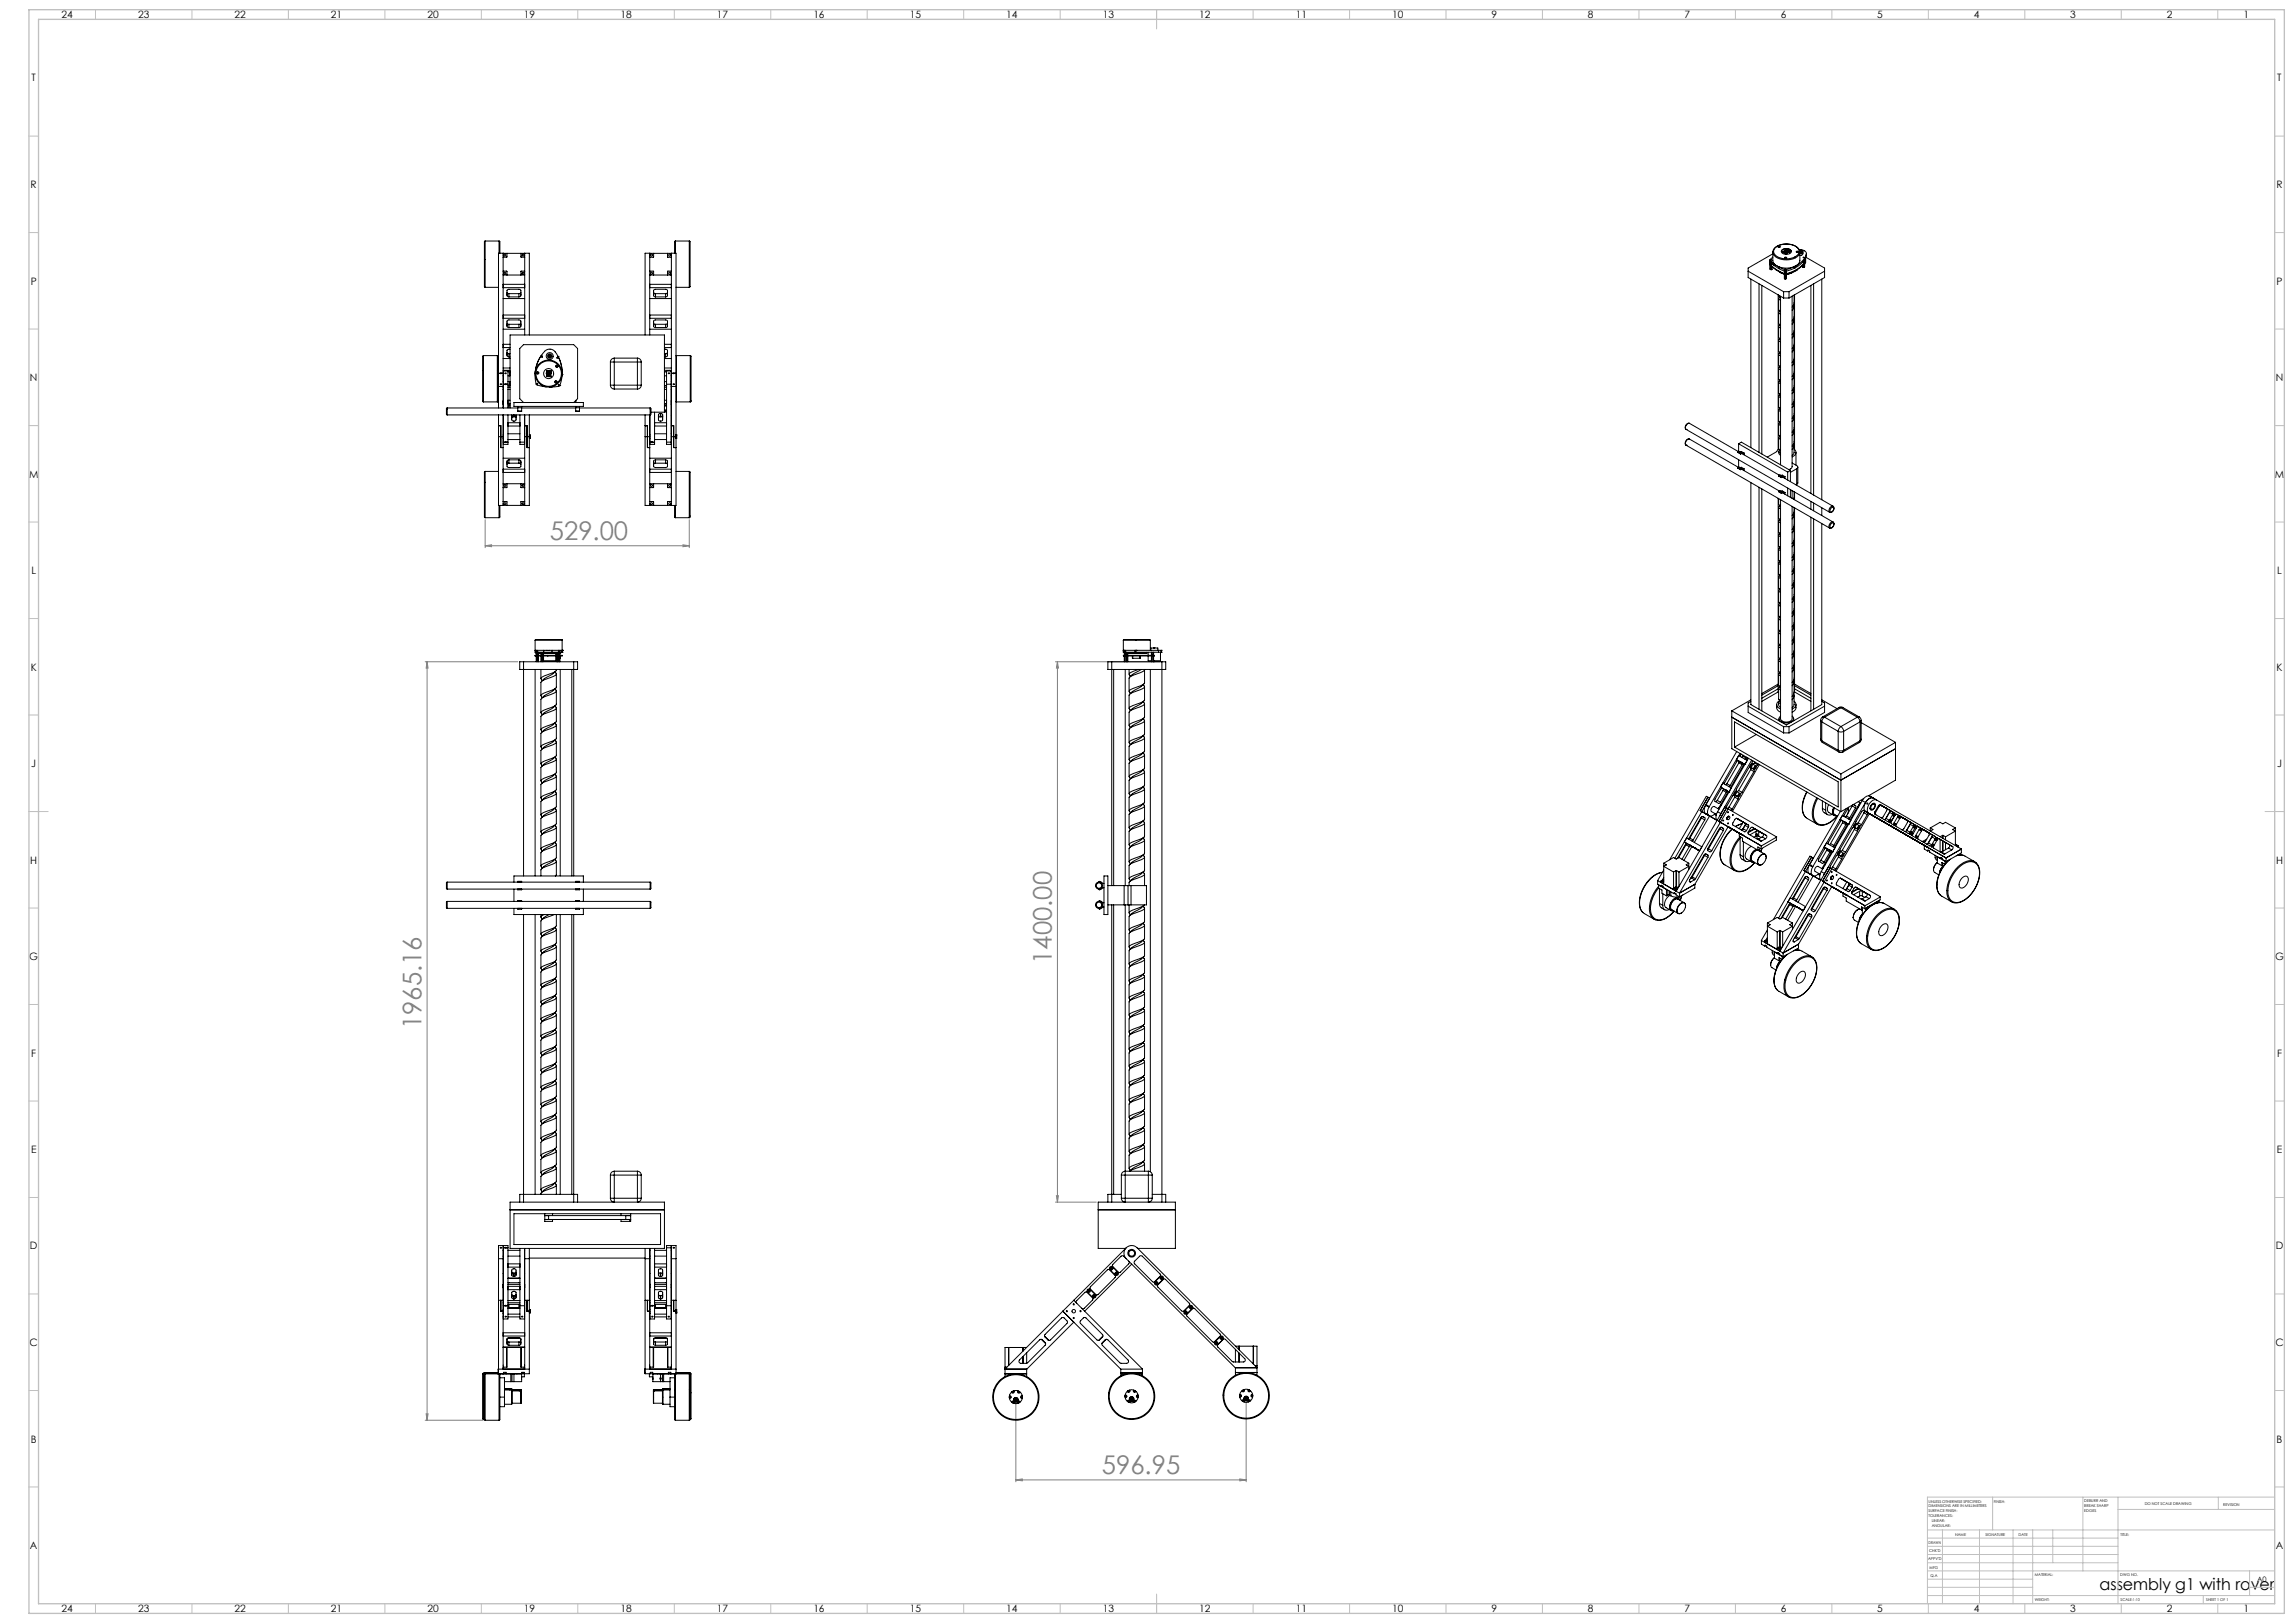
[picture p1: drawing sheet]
<svg xmlns="http://www.w3.org/2000/svg" width="1189mm" height="841mm" viewBox="0 0 1189 841" stroke-linecap="round" stroke-linejoin="round" font-family="sans-serif">
<defs><g id="words">
<g font-size="13.3" fill="#808080">
<text x="285" y="280">529.00</text>
<text x="545" y="499" transform="rotate(-90 545 499)">1400.00</text>
<text x="218" y="533" transform="rotate(-90 218 533)">1965.16</text>
<text x="571" y="764">596.95</text>
</g>
<text font-size="8.5" x="1088" y="824">assembly g1 with rover</text>
<g font-size="5.3">
<text x="32" y="9">24</text>
<text x="72" y="9">23</text>
<text x="122" y="9">22</text>
<text x="172" y="9">21</text>
<text x="222" y="9">20</text>
<text x="272" y="9">19</text>
<text x="322" y="9">18</text>
<text x="372" y="9">17</text>
<text x="422" y="9">16</text>
<text x="472" y="9">15</text>
<text x="522" y="9">14</text>
<text x="572" y="9">13</text>
<text x="622" y="9">12</text>
<text x="672" y="9">11</text>
<text x="722" y="9">10</text>
<text x="773" y="9">9</text>
<text x="823" y="9">8</text>
<text x="873" y="9">7</text>
<text x="923" y="9">6</text>
<text x="973" y="9">5</text>
<text x="1023" y="9">4</text>
<text x="1073" y="9">3</text>
<text x="1123" y="9">2</text>
<text x="1163" y="9">1</text>
<text x="16" y="42">T</text>
<text x="1180" y="42">T</text>
<text x="16" y="98">R</text>
<text x="1180" y="98">R</text>
<text x="16" y="148">P</text>
<text x="1180" y="148">P</text>
<text x="16" y="197">N</text>
<text x="1180" y="197">N</text>
<text x="15" y="248">M</text>
<text x="1179" y="248">M</text>
<text x="16" y="298">L</text>
<text x="1180" y="298">L</text>
<text x="16" y="347">K</text>
<text x="1180" y="347">K</text>
<text x="16" y="398">J</text>
<text x="1180" y="398">J</text>
<text x="16" y="448">H</text>
<text x="1180" y="448">H</text>
<text x="15" y="497">G</text>
<text x="1179" y="497">G</text>
<text x="16" y="548">F</text>
<text x="1180" y="548">F</text>
<text x="16" y="598">E</text>
<text x="1180" y="598">E</text>
<text x="16" y="647">D</text>
<text x="1180" y="647">D</text>
<text x="15" y="698">C</text>
<text x="1179" y="698">C</text>
<text x="16" y="748">B</text>
<text x="1180" y="748">B</text>
<text x="16" y="803">A</text>
<text x="1180" y="803">A</text>
<text x="32" y="835">24</text>
<text x="72" y="835">23</text>
<text x="122" y="835">22</text>
<text x="172" y="835">21</text>
<text x="222" y="835">20</text>
<text x="272" y="835">19</text>
<text x="322" y="835">18</text>
<text x="372" y="835">17</text>
<text x="422" y="835">16</text>
<text x="472" y="835">15</text>
<text x="522" y="835">14</text>
<text x="572" y="835">13</text>
<text x="622" y="835">12</text>
<text x="672" y="835">11</text>
<text x="722" y="835">10</text>
<text x="773" y="835">9</text>
<text x="823" y="835">8</text>
<text x="873" y="835">7</text>
<text x="923" y="835">6</text>
<text x="973" y="835">5</text>
<text x="1023" y="835">4</text>
<text x="1073" y="835">3</text>
<text x="1123" y="835">2</text>
<text x="1163" y="835">1</text>
</g>
<text font-size="3.9" x="1170" y="820">A0</text>
<g font-size="2">
<text x="1000" y="779">UNLESS OTHERWISE SPECIFIED:</text>
<text x="1033" y="779">FINISH:</text>
<text x="1080" y="778">DEBURR AND</text>
<text x="1112" y="780">DO NOT SCALE DRAWING</text>
<text x="1000" y="781">DIMENSIONS ARE IN MILLIMETERS</text>
<text x="1000" y="784">SURFACE FINISH:</text>
<text x="1080" y="781">BREAK SHARP</text>
<text x="1080" y="783">EDGES</text>
<text x="1152" y="780">REVISION</text>
<text x="1000" y="786">TOLERANCES:</text>
<text x="1001" y="789">LINEAR:</text>
<text x="1001" y="791">ANGULAR:</text>
<text x="1013" y="796">NAME</text>
<text x="1029" y="796">SIGNATURE</text>
<text x="1046" y="796">DATE</text>
<text x="1099" y="796">TITLE:</text>
<text x="1000" y="800">DRAWN</text>
<text x="999" y="808">APPV'D</text>
<text x="1000" y="804">CHK'D</text>
<text x="1000" y="813">MFG</text>
<text x="1001" y="817">Q.A</text>
<text x="1055" y="817">MATERIAL:</text>
<text x="1099" y="817">DWG NO.</text>
<text x="1055" y="830">WEIGHT:</text>
<text x="1099" y="830">SCALE:1:10</text>
<text x="1143" y="830">SHEET 1 OF 1</text>
</g>
</g></defs>
<g fill="none" stroke="#808080" stroke-width=".52">
<path d="M251 269v15M357 269v15M251 283l4-1v1zM251 283h106M354 282l3 1h-3zM220 343h48M221 343l1 3h-1zM221 343v393M547 343h54M548 343l1 3h-1zM548 343v280M548 620h1l-1 3z"/>
<path d="M547 623h21M220 736h30M221 733h1l-1 3zM527 725v43M646 724v44M527 767l3-1v1zM527 767h119M643 766l3 1h-3z"/>
</g>
<g fill="none" stroke="#c0c0c0" stroke-width=".52">
<path d="M49 5v5M99 5v5M149 5v5M199 5v5M249 5v5M299 5v5M349 5v5M399 5v5M449 5v5M499 5v5M549 5v5M599 5v10"/>
<path d="M649 5v5M699 5v5M749 5v5M799 5v5M849 5v5M899 5v5M949 5v5M999 5v5M1049 5v5M1099 5v5M1149 5v5M15 71h5"/>
<path d="M1179 71h5M15 121h5M1179 121h5M15 171h5M1179 171h5M15 221h5M1179 221h5M15 271h5M1179 271h5M15 321h5M1179 321h5M15 371h5"/>
<path d="M1179 371h5M15 421h10M1174 421h10M15 471h5M1179 471h5M15 521h5M1179 521h5M15 571h5M1179 571h5M15 621h5M1179 621h5M15 671h5"/>
<path d="M1179 671h5M15 721h5M1179 721h5M15 771h5M1033 776v17M1080 776v38M1098 776v55M1150 776v6M1179 771h5M1179 776h-180v55M999 793h180M999 797h99"/>
<path d="M1007 793v38M1026 793v38M1043 793v38M1054 793v38M1064 793v17M1098 782h81M999 810h99M999 806h99M999 801h99M999 818h55M999 814h180M1166 814v13"/>
<path d="M49 831v5M99 831v5M149 831v5M199 831v5M249 831v5M299 831v5M349 831v5M399 831v5M449 831v5M499 831v5M549 831v5M599 826v10"/>
<path d="M649 831v5M699 831v5M749 831v5M799 831v5M849 831v5M899 831v5M949 831v5M999 827h180M999 823h55M999 831v5M1049 831v5M1099 831v5"/>
<path d="M1142 827v4M1149 831v5M1166 823h13"/>
</g>
<path d="M15 5h1169v831h-1169zM20 10h1159v821h-1159z" fill="none" stroke="#c0c0c0" stroke-width=".7"/>
<g fill="#808080">
<path d="M527 767l3-1v1zM643 766l3 1h-3zM251 283l4-1v1zM354 282l3 1h-3z"/>
<path d="M221 343l1 3h-1zM221 733h1l-1 3zM548 343l1 3h-1zM548 620h1l-1 3z"/>
</g>
<g fill="none" stroke="#000" stroke-width=".52">
<path d="M251 125v24M251 125h8M259 125v6M261 131v62M261 131h.1M263 131v2h-2M270 131v2h2M272 131h.1M272 131v43M337 131v43M337 131h.1M339 131v2h-2"/>
<path d="M346 131v2h2M348 131h.1M348 131v62M350 125v6M350 125h7M357 125h1v23M357 125v24M917 135l2 2M917 137l4 3M917 135l1 5M918 137h.1M917 136h.1"/>
<path d="M918 137l3 3M918 136v4M918 140h.1M918 135h.1M918 136v1M918 138v2M919 137h.1M919 138l-1 2M919 137h-1M919 131a8 8 0 0 1 11-4 4 4 0 0 1 3 4 4 4 0 0 1-4 3 8 8 0 0 1-10-3v4l1 2M919 133a1.4 1.4 0 0 0-2 2 1.3 1.3 0 0 0 2 1v1M919 132l-13 7v5l18 10"/>
<path d="M919 137h1M919 137l3 2M920 137l1 1M920 128a8 8 0 0 1 12 2 6 6 0 0 1-8 4 4 4 0 0 1-4-2 4 4 0 0 1 0-4zM921 140l4 2M921 140h.1M921 138l5 1 4-1M921 138h1M922 128h.1M922 138l3 2M922 139l4 2M922 138v1"/>
<path d="M923 130a3 3 0 0 1 5 0M924 130a2.7 2.7 0 0 1 2-1 2.7 2.7 0 0 1 2 2 3 3 0 0 1-5-1zM924 130v1M924 130l1 1M925 130h-1M925 130v1M925 130l1 1M925 130l-1 1M925 130h1M925 131l1 1M925 131h1M925 131h.1"/>
<path d="M925 140h1M925 140v5M925 130h.1M925 131h1zM925 134h1zM926 130h.1M926 131v1M926 140v5M926 130l1 1M926 130l-1 1M926 130v1M926 131h.1"/>
<path d="M926 130h1zM926 129l1 1M926 129h.1M926 131h1M927 130h-1M927 130h.1M927 130l-1 1M927 131h-1M927 131h.1M927 130v1M927 130l-1-1-1 1M927 130h1"/>
<path d="M928 130h.1M930 138l-4 2M930 139l-4 2M930 138v1M930 138h.1M930 139h.1M931 138h-1M931 131h1zM931 140l-2 2M933 129h.1M933 129a1.2 1.2 0 0 1 1 1 1.2 1.2 0 0 1-1 1M933 129a2.8 2.8 0 0 1 3 2 2.8 2.8 0 0 1-1 3l-4 4"/>
<path d="M933 130h1l-1 1v-1M933 130h.1M933 130v6l-2 2M934 131l-1-1v1M934 138h.1M934 137v1M934 138l1 1M934 136h1M934 130v2h-1M935 135v1M935 137v2M935 135h1"/>
<path d="M935 136v3M936 135l-5 5-5 2M936 135l-4 4-6 3M936 134l-1 3M936 133l10 6v5l-19 10M936 133l-1 3-5 3M936 132v1M936 131v2M251 149h7M261 140l2 1v2M261 142v1M261 143h11"/>
<path d="M261 155h11M261 149h11M261 147h11M263 152h.1M263 151l1 1M264 154l-1-1v-3h1h6v3l-1 1M264 152v2M264 154h5M264 152h5M269 152v2M270 152h.1M270 151l-1 1"/>
<path d="M272 140l-2 1v2M272 142v1M337 140l2 1v2M337 142v1M337 143h11M337 155h11M337 149h11M337 147h11M339 152h.1M339 151l1 1M340 154l-1-1v-3h1h6v3l-1 1M340 152v2"/>
<path d="M340 154h5M340 152h5M345 152v2M346 152h.1M346 151l-1 1M348 140l-2 1v2M348 142v1M350 149h7M358 148l-1 1M358 148h.1M906 141l18 10M907 145v87"/>
<path d="M912 147v87M913 148v87M922 153v80M922 155v5l1 1M922 153l1 1M922 154h1l-1 1h1M923 141l1 1zM923 154v87M924 151v3M924 151h3M924 154h3M925 140v2"/>
<path d="M925 142v3M925 142h.1M925 145h1M926 141h.1M926 142h.1M926 140v2M926 142v3M926 142h2zM927 151v3M928 141v1M928 142h1M929 141v1"/>
<path d="M929 153v89l-2 1M930 158v1l-1 2M930 158v7l-1 1M930 153v4l-1 2M930 153v80M939 148v108M940 147v110M944 145v114M946 141l-19 10M261 165h11M261 163h11M261 171h11"/>
<path d="M261 178h3M263 168h.1M263 167l1 1M264 170l-1-1v-3h1h6v3l-1 1M264 168v2M264 170h5M264 168h5M269 168v2M270 168h.1M270 167l-1 1M274 174v-43h-16v62M334 174v-43h16v62"/>
<path d="M337 165h11M337 163h11M337 171h11M339 168h.1M339 167l1 1M340 170l-1-1v-3h1h6v3l-1 1M340 168v2M340 170h5M340 168h5M344 178h4M345 168v2M346 168h.1"/>
<path d="M346 167l-1 1M922 176v6l1 1M922 169v6h1M922 162v6h1M922 175l1 1h-1l1 1M922 168h1l-1 1 1 1M922 161h1l-1 1 1 1M930 179v1l-1 2M930 172v2l-1 1M930 165v1l-1 2M930 173v6l-1 2M930 166v5l-1 3"/>
<path d="M251 184l-1 1v23h1M251 184v24M251 184h7M258 184v7M258 184v24M258 191v11M258 191h.1M258 193v7M258 193h1M259 193h1M260 193h1M261 193v7h-3"/>
<path d="M261 198h.1M261 195h.1M261 191h3M261 180h3M261 186h3M261 199v-7h2v7M261 199v12M261 199h1M262 199h.1M262 199h1M263 183v1M263 183h1"/>
<path d="M263 199v12M263 198h1M263 195h1M263 200h1M263 193h1M264 183v2M264 185h.1M264 183h.1M264 198v2M264 193v2M264 192h-3M264 181l-1 1v2l1 1"/>
<path d="M277 193a7 7 0 0 0 1 7h5M277 193h.1M278 199h.1M281 184l-3 4-1 5a13 13 0 0 1 8-12h1a12 12 0 0 1 5 11v2a18 18 0 0 0-2-9M281 184h.1M283 195h1h-1zM283 194h1zM284 193h.1M284 192v1zM284 194h1M284 194h-1M284 193h-1l1 1"/>
<path d="M284 195h1h1h-2zM285 194h1h-3M285 193v1M285 193h1v1l-1-1v1M285 192h.1M285 195h.1M285 194h.1M285 192v1M285 193h.1M285 192l1 1h-3v-1h1v2M285 192h1zM289 185h.1"/>
<path d="M290 200h.1M291 194a8 8 0 0 1-1 6l-5 1M291 194h.1M316 188h2M316 200h2M316 200l1 1 1 1M316 188v12M318 186v2M318 186h-1l-1 2M318 200v2M318 188v12M318 200h12"/>
<path d="M318 188h12M318 186h12M330 186v2M330 186h2v2M330 188h2M330 200h2M330 200v2M330 188v12M332 200v1l-2 1M332 188v12M344 192h4M344 193h1"/>
<path d="M344 181l2 1v2l-1 1M344 198h1M344 195h1M344 191h4M344 180h4M344 186h4M344 185h1M344 183h1M345 183v2M345 199v-7h3v7M345 200h-1M345 199v30"/>
<path d="M345 199h3M346 183v1M346 183h-1M348 199v30M348 198h.1M348 195h.1M348 193v7M348 193h1M349 193h.1M349 193h1M350 193v7M351 184h-1"/>
<path d="M351 184v24M351 184h7M358 184v1v23M358 184v24M922 198v6h1M922 191v5l1 1M922 184v5l1 1M922 197h1M922 190h1l-1 1 1 1M922 183h1l-1 1h1M923 197l-1 1 1 1M930 194v1l-1 2"/>
<path d="M930 186v2l-1 2M930 194v6l-1 2M930 187v6l-1 2M930 180v6l-1 2M232 211v4M232 215h105M232 211h36M251 208h7M258 202v6M258 202h.1M258 215v47h3v-47M258 200v11"/>
<path d="M261 202h.1M261 201h.1M261 209h.1M261 208h.1M261 215h.1M263 215v14M263 202h1M263 207h1M263 209h1M263 219h6M263 201h1M264 210h-1"/>
<path d="M264 211v-37h80v40h-7M265 215v3a1.2 1.2 0 0 0 1 0 1.2 1.2 0 0 0 1 0v-3M265 216h.1M266 216l-1 1M266 215v1M266 216h.1M266 209h36v2h-36zM266 216l1 1M267 216h.1M268 213h2M268 211v2M268 211h.1"/>
<path d="M268 211h2M269 215v14M270 211v2M270 211h.1M270 211h28M271 209l-2-2v-26l2-2h26l2 2v26l-2 2M272 215v14M272 215h.1M272 215v47h2v-47M298 213h2M298 211v2M298 211h.1"/>
<path d="M298 211h2M299 207v2M300 211v2M300 211h.1M300 211h37M318 202h12M334 215v47h3v-47M337 215h.1M337 211v4M339 214v15M339 219h6M341 216h.1"/>
<path d="M342 214l-1 1v3a1.2 1.2 0 0 0 1 0 1.2 1.2 0 0 0 1 0v-3l-1-1M342 216l-1 1M342 214v2M342 214h.1M342 216h.1M342 216l1 1M343 216h.1M344 210h1M344 202h1M344 207h1M344 209h1M344 213h1"/>
<path d="M344 201h1M345 213h.1M345 212v1M348 202h.1M348 209h.1M348 208h.1M348 215h.1M348 200v62h2v-62M348 200h2M348 200h.1M350 208h1M351 208h.1"/>
<path d="M351 208h7M358 208h.1M876 219a2 2 0 0 0-2 1 2 2 0 0 0 0 3M876 219a2.2 2.2 0 0 0-2 4M876 219l25 15M922 220v5l1 1h-1M922 212v6l1 1M922 205v6l1 1M922 219h1M922 211l1 1M922 204h1M923 219l-1 1h1"/>
<path d="M923 212h-1l1 1M923 204l-1 1 1 1M930 215v2l-1 1M930 208v2l-1 1M930 201v1l-1 2M930 216v6l-1 2M930 209v6l-1 2M930 202v5l-1 3M258 221h2v11h1M258 226h3M261 227h.1M261 225h.1"/>
<path d="M261 237h11M262 229h.1M262 229h-1v1h2v-1M262 229h1M263 240h.1M263 228h6M263 225h6M263 221h6M264 238l-1 1v3h1h6v-3l-1-1M264 238v2M264 238h5M269 238v2"/>
<path d="M269 229v1h3v-1M269 229h3M270 240h.1M272 228h.1M272 225h.1M272 221h1v11h1M272 226h2M274 227h.1M274 225h.1M274 225v2M275 227h.1M275 225h.1"/>
<path d="M275 225v2M334 221h2v11h1M334 226h3M337 227h.1M337 225h.1M337 237h11M338 229h.1M338 229h-1v1h2v-1M338 229h1M339 240h.1M339 228h6M339 225h6"/>
<path d="M339 221h6M340 238l-1 1v3h1h6v-3l-1-1M340 238v2M340 238h5M345 238v2M345 229v1h3v-1M345 229h3M346 240h.1M348 228h.1M348 225h.1M348 221h1v11h1M348 226h2"/>
<path d="M350 227h.1M350 225h.1M350 225v2M351 227h.1M351 225h.1M351 225v2M874 231h.1M874 223h.1M874 231l74 43M874 223l74 42M876 228a1.9 1.9 0 0 0-2 1 1.9 1.9 0 0 0 0 2M876 228a2.1 2.1 0 0 0-2 3"/>
<path d="M876 228l25 14M901 234l1 1M901 234h.1M901 234l2 1M901 230l26 15M901 230l2-1 25 15M901 230v4M901 238v4M902 235h1l19 11M902 234l2 1M902 235h.1M904 235h-2"/>
<path d="M904 235v1M922 227v5l1 1h-1M922 234l1 2M922 233l-1 1-5 3M923 233l-1 1M923 233l-1 1 1 1M923 226l-1 1 1 1M929 240l3 2-1 1M930 230v1l-1 2M930 222v2l-1 2M930 230v4l-1 2M930 233l1 2-2 2"/>
<path d="M930 223v6l-1 2M931 234v7M251 244v24M251 244h7M261 260h2v2M261 251h11M261 245h11M261 243h11M261 251h.1M263 251v2h-2M264 240l-1 1M264 240h5"/>
<path d="M269 240l1 1M270 251v2h2M272 251h.1M272 260h-2v2M337 260h2v2M337 251h11M337 245h11M337 243h11M337 251h.1M339 251v2h-2M340 240l-1 1M340 240h5"/>
<path d="M345 240l1 1M346 251v2h2M348 251h.1M348 260h-2v2M350 244h7M357 244l1 1v23h-1M357 244v24M901 242l1 1M901 242h.1M901 242l2 1M902 243h1l19 11M902 242l2 1"/>
<path d="M902 243h.1M904 243h-2M904 243v1M907 250v115l19 11 18-11v-94M912 252v116M913 253v115M922 258v101M922 258v3l1 1h-1M922 247h.1M922 255l1 1M922 247h1M922 255h1"/>
<path d="M922 246v1M922 246l2 1M922 254v1M922 254l2 1M923 259v113a4 4 0 0 0 6 1M923 247h1l26 15M923 256h1l26 15M923 246l2 1M923 255h2M923 247h.1M923 255v1M924 247h-1"/>
<path d="M924 255h-1M925 247h-1M925 255h-1M925 247v1M925 255v1M927 245v4M927 253v4M928 244v6M928 254v4M928 244l-1 1M929 254v4M929 254h.1"/>
<path d="M930 258v1M930 255v4M931 243l-3 2M931 243v8M931 251h.1M932 242v8l-1 1M939 260v4M251 268h8M259 262v6M261 262h.1M261 262h11M272 262h.1"/>
<path d="M337 262h.1M337 262h11M348 262h.1M350 262v6M350 268h7M922 277v6l1 1-1-1M922 270v6h1h-1M922 263v6h1h-1M923 277h-1l1 1M923 269l-1 1 1 1M923 262l-1 1 1 1M929 262v110"/>
<path d="M930 273v2l-1 1M930 266v1l-1 2M930 274v6l-1 2M930 267v5l-1 2M930 263v3l-1 1M930 263v96M939 268v100M940 261v4M940 269v99M944 263v4M949 271a1.3 1.3 0 0 1 2 1 1.3 1.3 0 0 1-1 1h-2v-1zM949 263a1.2 1.2 0 0 1 2 1 1.2 1.2 0 0 1-2 1v-1z"/>
<path d="M949 271h1a1.1 1.1 0 0 1 0 2 1.1 1.1 0 0 1-1 0zM950 262a1.9 1.9 0 0 1 0 3 1.9 1.9 0 0 1-2 0M950 262a2.1 2.1 0 0 0-2 3M922 299v6h1M922 292v5l1 1M922 285v5l1 1M922 298h1l-1 1 1 1M922 291h1l-1 1h1M923 284h-1l1 1M930 295v1l-1 2M930 287v2l-1 1M930 280v2l-1 1"/>
<path d="M930 295v6l-1 2M930 288v6l-1 2M930 281v6l-1 2M922 313v6l1 1M922 306v6h1M922 319l1 1-1 1h1M922 312l1 1h-1l1 1M922 305h1l-1 1 1 1M930 316v2l-1 1M930 309v2l-1 1M930 302v1l-1 2M930 317v6l-1 2"/>
<path d="M930 310v6l-1 2M930 303v5l-1 2M277 337h1M277 332v6h1M277 332h14M278 340h6M278 337h.1M278 338h.1M278 340h-1h1M278 337v1M278 340h.1M278 338h4"/>
<path d="M278 339h.1M278 338v5M278 337h4M278 337v6M279 338v2M279 340v3M279 338l10 1M279 338h10M279 338h.1M280 339v1M280 340v3M281 339v1"/>
<path d="M281 340v3M282 340v2h6M282 339v1M282 337h4M282 338h4M282 337v1M284 340h6h-6M284 340h.1M286 337h4M286 338h4v1M286 337v1M288 339v1"/>
<path d="M288 340v2M288 340v3M289 339v1M289 340v3M289 338v2M290 337h.1M290 337v6M290 338h.1M290 339h.1M290 340h.1M290 337h1M290 338h1"/>
<path d="M290 340h1h-1M290 340v1M291 331l-14 1M291 331v1M291 331h.1M291 337h.1M291 338h.1M291 332v6M582 332h14M582 337h.1M582 338h.1M582 332v6"/>
<path d="M582 337h1M582 338h1M583 340h.1M583 337h.1M583 338h.1M583 337v1M583 338v2M583 340v3M583 339h.1M583 338v5M583 337h5M583 338h5"/>
<path d="M583 340h15h-15M584 338v2M584 340v3M584 338v1M584 338h10M584 338h.1M584 339v1M585 339v1M585 340v3M587 340v1h4v-1M588 337h1M588 338h1"/>
<path d="M588 337v1M589 337h.1M589 337h11M589 338h11M589 337v1M591 340v1M594 338l-10 1M594 338h.1M595 340v2h2M595 338v2M596 332v5M597 337v-1h3v1"/>
<path d="M597 338v2M597 340v3M598 338v2M598 340v3M598 338v5M598 336h.1M600 337h2M600 338h2M600 337v1M601 338v4h-3M602 337h.1M602 338h.1"/>
<path d="M602 337v1M922 335v6h1M922 328v5l1 1M922 321v5l1 1M922 334h1l-1 1 1 1M922 327h1l-1 1h1M930 338v2l-1 1M930 331v1l-1 2M930 323v2l-1 2M930 339v6l-1 2M930 331v6l-1 2M930 324v6l-1 2"/>
<path d="M269 343h30v4h-30zM271 343v111M277 347v107M280 347v5M281 352v1M288 357v1a1.8 1.8 0 0 1-2 2l-6 2v7M288 348a1.2 1.2 0 0 1 0 2 1.2 1.2 0 0 1-1 0l-6 3-1 7M288 357l-7 5M288 348l-7 5M288 342h.1M288 358v7l-5 2a2.2 2.2 0 0 0-2 3M288 349v7l-5 3a1.7 1.7 0 0 0-2 0 1.7 1.7 0 0 0 0 2"/>
<path d="M288 347a8 8 0 0 1-6 3 1.5 1.5 0 0 0-1 1 1.5 1.5 0 0 0 0 1M290 347v107M296 347v107M297 343v111M574 343h30v4h-30zM576 343v116M577 347v112M583 347v112M585 358v-7l7-3 1-1v7l-5 2a2.4 2.4 0 0 0-2 3M585 347v2M590 347l-2 1a1.9 1.9 0 0 0-2 2M591 347l-5 4"/>
<path d="M592 355h1M593 355a1.9 1.9 0 0 1-2 3l-6 2v7M593 354l-7 6M593 356v7l-5 2a2 2 0 0 0-2 3M596 347v260M598 342h.1M598 342v1M602 343v280M922 359h.1M922 357l-9 5M922 355l-9 5M922 359l-9 4"/>
<path d="M922 354l-9 5M922 357v5l1 1M922 349v6l1 1M922 342v6h1M922 356h1l-1 1h1M922 348l1 1-1 1h1M922 341h1l-1 1 1 1M930 359v2l-1 2M930 352v2l-1 1M930 345v1l-1 2M930 353v6l-1 2M930 346v6l-1 2"/>
<path d="M930 359h.1M930 357l9 5M930 355l9 5M930 359l9 4M930 354l9 5M281 379h.1M281 370h.1M281 361h.1M288 375a1.2 1.2 0 0 1 0 1 1.2 1.2 0 0 1-1 1l-6 3-1 7M288 366a1.2 1.2 0 0 1 0 1 1.2 1.2 0 0 1-1 1l-6 3-1 7M288 374l-7 6M288 365l-7 6"/>
<path d="M288 376v7l-4 2a2.5 2.5 0 0 0-3 2v1M288 367v7l-5 2a1.9 1.9 0 0 0-2 3M592 372l1 1a1.7 1.7 0 0 1-2 2l-6 3v7M592 364h1M593 364a1.5 1.5 0 0 1 0 2 1.5 1.5 0 0 1-2 0l-6 3v7M593 372l-7 5M593 363l-7 6M593 373v8l-5 2a2.4 2.4 0 0 0-2 2v1M593 365v7l-5 2a1.8 1.8 0 0 0-2 2v1M898 372l56 32 28-16M898 368v20l56 33M898 368l56 33"/>
<path d="M899 374l54 31v13l-54-31zM906 366l18 11M907 363l-1 1v5l18 11M907 363l-9 5M921 365v2l2 2M922 364v1l1 2M922 372v1M922 363h1M923 363a2.3 2.3 0 0 0-2 2 2.3 2.3 0 0 0 2 2M923 363l-1 1 1 1M923 371h-1a2.8 2.8 0 0 0 1 3 2.8 2.8 0 0 0 4 1l2-2 1-1-1-1M924 377h3"/>
<path d="M924 380h3M924 377v3M927 377v3M930 372v1M930 363l1 3-2 1M930 360v5l-1 2M931 365v3l-2 1M944 373v1M944 373v10M944 374v10M944 363l2 1v5l-19 11M944 374l9 5"/>
<path d="M944 363l8 4M945 372l-1 1M945 372h1M946 372l-2 2M946 366l-19 11M946 372l8 4M953 379h3M953 379v10M953 367h2M953 367h1M953 367l-8 5M954 376l2 3"/>
<path d="M954 376l-1 3M954 367l-8 5M954 367l9 5M955 367h-1M955 367l9 5M956 379v10M963 372l1 2M963 372l-9 4M964 372l1 1M964 372h-1M964 374l-8 5M964 374v10"/>
<path d="M965 373l-1 1M965 373v10M965 374l17 11M281 396v1M281 388h.1M288 392a1.2 1.2 0 0 1 0 2 1.2 1.2 0 0 1-1 1l-7 3v7M288 384a1.3 1.3 0 0 1 0 2 1.3 1.3 0 0 1-1 0l-7 3v7M288 392l-7 5M288 383l-7 5M288 393v7l-5 3a1.8 1.8 0 0 0-2 2M288 385v7l-5 2a2.1 2.1 0 0 0-2 2M592 391l-6 4"/>
<path d="M592 399h1M592 390l1 1M592 381l1 1M593 399a1.8 1.8 0 0 1-2 3l-6 2v7M593 391a1.5 1.5 0 0 1 0 1 1.5 1.5 0 0 1-2 1l-6 2v7M593 382a1.4 1.4 0 0 1 0 1 1.4 1.4 0 0 1-2 1l-6 2v8M593 399l-7 5M593 381l-7 5M593 390l-1 1M593 400v7l-5 2a2.2 2.2 0 0 0-2 3M593 391v7l-4 2a2.7 2.7 0 0 0-4 3h1M593 382v7l-5 3a2 2 0 0 0-2 2v1"/>
<path d="M900 394l4 2M900 394l1-2 5 2-2 2M900 389l-16 28M901 394l-7 12M901 395l2 1M901 395l-6 11M901 394v1M902 390l-16 28M902 391v1M902 395l2 1M902 395h.1M903 396l-6 11"/>
<path d="M903 395v1M903 392h.1M903 392l2 1M904 391l-1 1M904 396h.1M904 396l-7 12M905 393h-1M905 392v1M906 393l-1 1M906 393l-16 28M907 398h1M907 398h.1"/>
<path d="M907 398h-1l-6 11v1l2 1h1M907 398l2 1M907 398v1M907 399l2 1M907 399l-6 11M907 396v1M908 396l-1 1M908 394l-16 28M908 396h1M909 394l-1 2 2 1 1-1M909 399v1M909 400l-6 11"/>
<path d="M909 395l-1 1M909 395l2 1M909 397v1M910 395h-1M910 397l-1 1M910 381l-11 6M911 396h.1M912 396l-14 24M944 383l1 2M944 383v1M944 384l1 1M944 384l9 5"/>
<path d="M945 385l8 5M953 389h3M953 389v1M953 390h2M956 389l-1 1M964 385l-9 5M964 384v1M964 384l-8 5M965 383l-1 2M965 383l-1 1M982 385v19l-14 8M982 385l-28 16"/>
<path d="M281 405v1M288 419a1.2 1.2 0 0 1 0 1 1.2 1.2 0 0 1-1 1l-6 3-1 7M288 410a1.3 1.3 0 0 1 0 2 1.3 1.3 0 0 1-2 0l-6 3v7M288 401a1.2 1.2 0 0 1 0 2 1.2 1.2 0 0 1-1 1l-7 2v7M288 418l-7 6M288 410l-7 5M288 401l-7 5M288 420v7l-5 2a1.8 1.8 0 0 0-2 3M288 411v7l-5 2a2.1 2.1 0 0 0-2 3M288 402v7l-5 3a2.4 2.4 0 0 0-2 2M592 417h1M592 408h1"/>
<path d="M593 417a1.6 1.6 0 0 1 0 2 1.6 1.6 0 0 1-2 0l-6 3v7M593 408a1.4 1.4 0 0 1 0 2 1.4 1.4 0 0 1-2 0l-6 3v7M593 407l-7 6M593 416l-6 4M593 418v7l-5 2a1.7 1.7 0 0 0-2 1 1.7 1.7 0 0 0 0 1v1M593 409v7l-5 2a2 2 0 0 0-2 3M884 417l-1 3 2 2M884 417h1M885 417v1M885 418h1M885 413l-4 7 5 3-8 14M886 418l-1 1a2.2 2.2 0 0 0 1 4 2.2 2.2 0 0 0 3-1"/>
<path d="M886 414l-2-1-19 33M886 414l-4 7M886 414h.1M890 415h-1M890 415l2 1M891 419h.1M891 419l-3-1-1 1v1l3 2M892 417h.1M893 408l-4 7 2 1h1M893 406l4 2-1 2-4-2zM893 410l2 1M893 410l-3 5"/>
<path d="M893 409v1M894 409l2 1M894 409h.1M895 411l-3 5M895 419l-4 7h1M895 410v1M895 406l-1 1M895 406l2 1M896 419l-2-1-25 44M896 419l-26 44M896 419l25 15M896 410h.1"/>
<path d="M896 410l-5 9M896 418l-1 1M896 418l2 1M897 407l-1 1M898 419l-1 1M899 412h.1M899 412h-1l-3 6v1M899 412l2 1M899 412v1M899 413l2 1M899 413l-3 5M899 410v1"/>
<path d="M900 410l-1 1M900 410h1M901 413v1M901 414l-3 5M901 412a.6 .6 0 0 1 1 0 .6 .6 0 0 1 0 1 .7 .7 0 0 1-1-1zM901 410h-1M901 410l2 1M901 411v1M902 411l-1 2M936 410a11 11 0 0 0 0 14M937 410a12 12 0 0 0-1 14M942 413a11 11 0 0 0 0 14 9 9 0 0 0 10-4"/>
<path d="M942 414a11 11 0 0 0 0 13 8 8 0 0 0 10-4M945 419v2l2 1M945 419l1 1M945 415v4M946 420l1 2h3M946 416v4M948 417l-1 2v2l4 2M950 418v4l1 1h1M951 419a2.3 2.3 0 0 0-1 2 2.3 2.3 0 0 0 2 2M954 401v20M957 419l-17 30M958 420v-1v1"/>
<path d="M958 420h.1M958 418l-2 5M960 418l2 1M960 418l-3 5M960 417v1M961 417l1 1v1M962 419l-3 5M963 418h.1M963 415l1 1M963 417h1M964 416l-5 9M965 415l-21 37"/>
<path d="M965 415l2 1M966 420h.1M966 414l-12 7M966 420h-1l-3 6 2 2 1-1M966 420l2 1v1M966 420v1M967 416l-44 77M969 412v1M969 413h-2l-2 2M969 413h1M969 419h1M969 419h.1"/>
<path d="M970 413h.1M970 417l1-1a1.8 1.8 0 0 1 1 2 1.8 1.8 0 0 1-2 2l-1-1zM970 417h1a1.3 1.3 0 0 1 1 1 1.3 1.3 0 0 1-2 1zM970 413l1 1M971 416v1M971 416h.1M971 414h-2l-2 2M971 414a5 5 0 0 0-4 6l42 25M971 414h1M972 414h.1M972 414l1 1M973 415a5 5 0 0 0-4 6l-3-1"/>
<path d="M973 415l44 25M974 418l-2 3M974 418h.1M975 417l6 4M975 417h.1M975 417l-1 1M975 417l3 2v1l-2 3-1 1M281 432h.1M281 423h.1M288 437a1.1 1.1 0 0 1 0 1 1.1 1.1 0 0 1-1 1l-7 3v7M288 428a1.7 1.7 0 0 1 0 2 1.7 1.7 0 0 1-2 0l-6 3v7M288 436l-7 5"/>
<path d="M288 427l-7 6M288 437v8l-5 2a2 2 0 0 0-2 2M288 429v7l-5 2a2.3 2.3 0 0 0-2 2v1M587 420l-1 2M592 434l1 1M592 425l1 1M593 435a1.4 1.4 0 0 1 0 1 1.4 1.4 0 0 1-2 1l-6 3v7M593 426a1.9 1.9 0 0 1-2 2l-6 3v7M593 434l-7 5M593 425l-7 5M593 435v7l-5 3a1.9 1.9 0 0 0-2 2v1M593 426v8l-5 2a2.2 2.2 0 0 0-2 2v1"/>
<path d="M874 438l2 1M874 438l-4 7M874 437v1M874 437l-5 8M874 434l8 5-1 2-8-5zM875 438h1M875 438h.1M875 438l2 1M876 439l-4 6M876 438v1M876 434l-1 1M876 434l2 1"/>
<path d="M877 439h1M877 439h.1M878 435l-1 1M878 439h.1M878 439l3 2M879 440l2 1M882 424l2 1M882 424l-6 10M882 423v1M882 421l-14 24M882 421l8 4M884 425v-1l-2-1-7 12"/>
<path d="M884 425l-6 10M885 422l1 1M886 440h-1M886 440l1 1M889 422v1M890 421l-1 3 1 1M890 421l2 1M892 429l1 1M892 429l-6 11M892 426l21 12M892 426l4 2M892 429h.1"/>
<path d="M892 422l-1 1M893 425h.1M893 430v-1h-1l-7 11v1h1h1M893 430l-6 11M895 424v1M895 425h.1M895 425h1M896 423a.6 .6 0 0 1 0 1 .6 .6 0 0 1 0 1 .7 .7 0 0 1-1-1zM896 428l7 5M896 428l-18 30M896 423l-1 1M896 423h.1"/>
<path d="M897 431l1-1a16 16 0 0 0-5 17v1a13 13 0 0 1 3-16zM900 424l3 2-2 3M900 424l6 4v1M900 424h-1l-1 3 6 4 1-1M901 429h1M901 432v1l2 1v2l8 5M902 434a14 14 0 0 0-4 16 7 7 0 0 0 11-2v-1a8 8 0 0 1-11 4 13 13 0 0 1 3-17h1v9M902 432l1 1M903 430v-1l2 1M903 427l-3 1M903 427l-4 1M903 433h.1"/>
<path d="M904 436v8M904 427v1l2 1M905 427l-2 3M906 429l-1 1M908 439a5 5 0 0 0-3 6l3 2M909 430l-3 2M909 430l-3 1M910 430h-1M910 431h2M910 433h2M910 431l-3 2M910 431v2"/>
<path d="M910 433l-1 1M911 433v2M911 437l2 1M911 435h.1M911 435l2 1M912 431l4 2M912 431v2M912 433l1 1M913 440l-2 1M913 438v2M913 440l-2-1v2M913 434l2 1"/>
<path d="M913 434l-2 1M914 432l-1 2M915 435l-2 1M916 433l-1 2M916 433l-8-4h-1l-1 3 7 4M921 434v1l-8 5M921 434l-8 4M936 424l6 3M946 439l-4 7 2 1h1M947 437l4 2-1 2-5-2zM947 440v1M949 437l-1 1"/>
<path d="M949 437l1 1M950 438v1M951 422l-1-1 1-2-1 3 2 1M954 420l-16 28M955 425l-8 12M955 423l4 2-1 2-4-2zM955 426l2 1M955 426l-6 11M955 425v1M956 426l2 1M956 426h.1M957 427l-7 11"/>
<path d="M957 426v1M957 423l2 1M957 423h-1h1M958 427h.1M958 427l-7 12M958 420v2M959 424h-1M961 429h.1M961 429h-1l-6 11v1M961 429l2 1M961 429v1M961 430l2 1"/>
<path d="M961 430l-6 11M961 427v1M962 427l-1 1M962 427h1M963 430v1M963 431l-6 11M963 428a.7 .7 0 0 1 1 1 .7 .7 0 0 1-1 0zM963 426l-1 1M963 426l2 1M963 428v1M964 428l-1 1M966 421l2 1"/>
<path d="M966 421l-3 5M968 422l-3 5M970 422h-1l-17 29M972 421v1l6 4 1-1M972 421h.1M972 421v1M976 426l2 1M978 424l-1 1M978 424l1 1M979 428h.1M979 428h1M979 425a.6 .6 0 0 1 1 0 .6 .6 0 0 1 0 1 .6 .6 0 0 1-1 0z"/>
<path d="M979 421l2 1M979 421l-1 3M979 425v1M980 420l-3 5M980 425l-1 1M980 426v1l9 5 1-1M980 426h.1M981 421v1M981 421l-2-1v1M981 422l-2 3M981 422l1-1a.6 .6 0 0 1 0 1 .6 .6 0 0 1 0 1 .7 .7 0 0 1-1-1zM982 426v2"/>
<path d="M982 426v1M982 421l-1 2M982 423l1-1 9 5M982 423h.1M982 427h.1M982 422l-2 4M982 427h1M983 427v1M984 423h1l1 1h-1M984 423l-2 3M984 423v1M984 424v-1v1"/>
<path d="M984 424h.1M984 424h1M985 424l-2 3M986 424l3 2-2 4h-1M987 432l1 1M987 431l1-1 2 1M990 431a.7 .7 0 0 1 1 1 .6 .6 0 0 1-1 0zM990 431v1M990 427l-2 4M990 434h.1M990 434l2 1M991 431l-1 1"/>
<path d="M991 433l9 5h1M991 432v1M991 432h1M991 433h.1M992 427v1M992 427l-2-1v1l2 1M992 428l-2 3M992 428a.7 .7 0 0 1 1 0 .7 .7 0 0 1 0 1 .7 .7 0 0 1-1 0zM992 428h.1M993 427l-1 2M993 429l-2 3M993 429h.1"/>
<path d="M993 433v1M993 433h.1M993 433v1l1-1M993 433h1M994 428h.1M994 433v1M994 428l7 5v1M994 428l9 6v1M994 428l-1 1M994 428l-3 5M994 434v1M995 430l1-1 4 3-2 4h-1"/>
<path d="M995 430l-2 3M995 430h.1M995 430h1h-1M995 430l1 1M996 431l-2 3M997 436h-1M997 436h.1M997 430l-1 1M998 439h2M999 435l-2 1M999 439h.1M999 439l-2-1v2l3 1v1l8 4"/>
<path d="M1000 437h-1M1000 437l1 1M1000 429l6-3 1 1 1-1 5 3M1000 429l2 1M1000 429v2M1001 438a.6 .6 0 0 1 1 0 .6 .6 0 0 1 0 1 .7 .7 0 0 1-1-1zM1001 434l2 1M1001 434l-1 3M1001 438h.1M1002 433l-3 4M1002 430h.1M1002 430l-1 1"/>
<path d="M1002 437l-1 2M1002 438v1l6 3M1002 438l3-3 7 4M1003 435l-2 3M1003 434h1a.6 .6 0 0 1 0 1 .6 .6 0 0 1-1 0zM1003 434v1M1004 434l-1 1M1006 435v6M1007 433h.1M1007 433v1M1007 436v5M1007 433l-1 1"/>
<path d="M1007 433l1 1M1008 434v1M1008 437v3M1010 439l2 1M1010 439l-4 2M1012 439v1M1012 439l-2-1v1M1012 430h.1M1012 430l1 1-5 3M1013 437l2 1M1013 438h1M1013 429l-1 1"/>
<path d="M1013 429v9M1014 438h.1M1015 438l-1 1M1015 438v1M1017 440v2l-8 4M1017 440l-8 5M232 457v4M232 457h105M266 457v-3h36v3M268 457h2M268 457h.1M270 457h.1"/>
<path d="M281 449v1M287 446l-6 4M288 445a1.2 1.2 0 0 1 0 2 1.2 1.2 0 0 1-1 1l-6 2-1 4M288 445l-1 1M288 446v8M298 457h2M298 457h.1M300 457h.1M337 457v4M570 457a1.1 1.1 0 0 1 1 0 1.1 1.1 0 0 1 1 1M572 454h2v20h-2zM574 459h9"/>
<path d="M583 459h2M583 459v10M585 459v10M585 459h1M586 459h8v10h-8M586 459v10M592 443a1.2 1.2 0 0 1 1 2 1.2 1.2 0 0 1-1 0l-7 3v7M592 452h1M593 452a1.9 1.9 0 0 1-2 3h-3a3 3 0 0 0-3 4M593 451l-7 6M593 443l-7 5M593 444v7l-5 2a2.5 2.5 0 0 0-2 3"/>
<path d="M593 453v6M855 456l4-3 3-1a16 16 0 0 0-11 20l1 1a13 13 0 0 1 2-16zM859 456v2l5 3M860 459a15 15 0 0 0-4 16 6 6 0 0 0 10-1l2-2a8 8 0 0 1-11 3 13 13 0 0 1 3-15M860 459v1M861 457l8 5M861 456v1M861 457h.1M861 459l1 1 6 3h1v1l2 1M861 459h.1M862 447l5-3 2 1 1-1 5 3M862 447v10l-1-1"/>
<path d="M862 456v1M862 451l-3 5 2 1M862 455v1M862 447l2 1M862 456h-1M864 448h.1M864 448l-2 1 5 3M867 452v8M869 451h.1M869 459h.1M869 451v8M869 451l-2 1"/>
<path d="M869 459l-2 1M869 451l1 1M869 459l1 1M870 452v7M874 448h.1M874 448l1 1-5 3M875 447l-1 1M875 447v4M876 457h.1M877 455l1 1M877 455h-1M877 454v1"/>
<path d="M877 454l2 1M878 456l-2 1M878 458v2l-7 5M878 458l-8 5M879 455l-1 1M881 441l-4-2-4 7M883 443l2 1M883 443l-6 11M884 443h-1M885 444v-1h-1h-1l-7 13v1M885 444l-6 11M893 448l6 3"/>
<path d="M902 443l1 2 2 1M902 443l2 1M904 444v2h3M910 440a4 4 0 0 0-2 7h1M911 440a4 4 0 0 0-3 7h1M911 440a4 4 0 0 0-3 6h1M911 440l1 1M912 440v1zM913 441v-1v1M915 443l-3-2a4 4 0 0 0-4 5l4 2M915 444a1.8 1.8 0 0 0-2-1 1.8 1.8 0 0 0-1 1v1a1.8 1.8 0 0 0-1 2 1.8 1.8 0 0 0 2 1M915 444v2l-2 2"/>
<path d="M915 444a1.7 1.7 0 0 0-1-2 1.7 1.7 0 0 0-2 2l-1 1a1.8 1.8 0 0 0 0 2 1.8 1.8 0 0 0 2 1M936 455l1 1M936 455l-6 10M936 454v1M936 452l-14 24M936 452l4 2M936 452l8 4M937 456v-1l-1-1-7 12M937 456l-6 10M938 448l-1 3 1 2M938 448v1M938 449h1"/>
<path d="M939 453l1 1M939 449h1M939 444l-4 7 1 1M940 449l-1 2a2.2 2.2 0 0 0 1 3 2.2 2.2 0 0 0 3-1M940 445l-2-1-19 33M940 454l-8 14M940 445l-4 7M940 445h.1M940 454l4 2M942 453l1 1M944 446h-1M944 446l1 1"/>
<path d="M944 452l2 1-1 1M944 452l-1 2 1 2M945 450h.1M945 450l-3-1-1 1v1l2 2M945 460h.1M945 457l22 12M945 457l-21 37M946 448h.1M947 441l1 1M947 441l-3 5M947 456v1zM948 449l1 1"/>
<path d="M948 440l2 1M948 440h.1M948 442l-3 5M949 450l-4 7M949 441l-1 1M949 455v1M949 456h.1M949 452h.1M949 457v1zM949 450l26 15-8 4M949 454a.7 .7 0 0 1 1 1 .6 .6 0 0 1 0 1 .7 .7 0 0 1-1-1zM950 441h.1"/>
<path d="M950 441h-1l-5 9M950 449l2 1M950 454h.1M950 454l-1 1M950 454l-1 1v1M952 450l-1 1M952 453h.1M952 443h1M953 443h-1l-3 6a.7 .7 0 0 0 0 1 .7 .7 0 0 0 1-1M953 443l2 1M953 443h.1M953 443v1"/>
<path d="M953 444l2 1M953 444l-3 5M953 441v1M953 441v2M954 441h.1M954 441l2 1h1M954 455l3 2-2 3M954 455l4 3M954 455h-1l-1 3 6 4 1-1M954 455l6 4M955 444v1M955 445l-3 5"/>
<path d="M955 441h-1M955 441l2 1M955 443h.1M955 442v2M958 458v1M958 458l2 1M958 459l2 1M958 459l-1 1M958 458l-1 3M960 459v1M960 460l-1 1M962 460h-1l-1 3 7 4"/>
<path d="M962 460l6 3M962 460l7 4M999 441h.1M1002 451h.1M1002 451l1 1 2 1M1002 450l2-3-1 2-1 2M1003 443v2l1 1M1004 444v1M1004 444v3l2 2M1004 444h.1M1005 452l2-3-2 3M1006 444l3 2"/>
<path d="M1006 444v1M1006 441v1M1006 441l2 1M1007 447v2M1007 448l-1 1M1007 444l2 1M1008 448l-2-1v2M1008 446v2M1008 446h.1M1009 445v1M1010 446a15 15 0 0 0-5 17l1 1M1011 445a16 16 0 0 0-6 18l1 1"/>
<path d="M1012 440l-4 2M1015 449a7 7 0 0 1 9-2 13 13 0 0 1-2 16 8 8 0 0 1-11 4 13 13 0 0 1 2-16zM1015 450a6 6 0 0 1 10-2 16 16 0 0 1-7 19 5 5 0 0 1-7 0 5 5 0 0 1-1-6l1-6zM1016 442v1M1017 455a1.9 1.9 0 0 1 3-1 1.9 1.9 0 0 1 0 3l-1 2a2.1 2.1 0 0 1-3 1 2.1 2.1 0 0 1 0-3zM1018 443h-4M1018 443l6 4M232 467v4M232 471h105M232 467h105M232 461h105M266 461v6"/>
<path d="M266 471v3h36v-3M268 467h2M268 461h2M268 471h2M268 461h.1M268 467h.1M268 471h.1M270 461h.1M270 467h.1M270 471h.1M271 474v149M277 474v145"/>
<path d="M280 474v1M281 476h.1M282 474a1.2 1.2 0 0 0-1 0 1.2 1.2 0 0 0 0 2M285 474l-4 3M287 474l-6 3-1 7M288 474v6l-4 2a2.5 2.5 0 0 0-3 3M290 474v145M296 474v145M297 474v149M298 471h2M298 467h2M298 461h2"/>
<path d="M298 461h.1M298 467h.1M298 471h.1M300 461h.1M300 467h.1M300 471h.1M302 461v6M337 467v4M570 467l2 1M570 461h.1M570 467h.1M572 470l-2 1"/>
<path d="M572 460l-2 1M574 469h9M576 469v154M577 469v150M583 469h2M583 469v138M585 469h1M585 469v4M592 470a1.3 1.3 0 0 1 1 1 1.3 1.3 0 0 1-1 1l-7 3v7M592 478l1 1M593 479a1.4 1.4 0 0 1 0 1 1.4 1.4 0 0 1-2 1l-6 3v7M593 478l-7 5"/>
<path d="M593 469l-7 5M593 469l-5 2a1.8 1.8 0 0 0-2 3M593 479v7l-5 3a2 2 0 0 0-2 2v1M593 471v7l-5 2a2.4 2.4 0 0 0-2 2v1M852 473l5 3M860 460l1 1v2l3 1M860 468l1 2 2 1M860 468l2 1M860 460v8M862 469l1 2h2M862 463v6M864 461v3"/>
<path d="M864 461h.1M864 464h1M864 464h.1M865 464h1M865 462v2M866 464a5 5 0 0 0-3 6l3 2M866 464l4 1M866 462v2M867 460l2 1M868 463h.1M868 460h1zM869 461v1"/>
<path d="M869 461h.1M869 462l1 1M869 465h1M870 466a3 3 0 0 0-4 2 3 3 0 0 0 1 4M870 466a2.6 2.6 0 0 0-2 0 2.6 2.6 0 0 0-2 2v3l1 1M871 466h-1a3 3 0 0 0-4 3v2l1 1M871 463v2M871 467l1-3-1 3M872 464l-1 1M873 468l-3-2a4 4 0 0 0-3 5l3 2M874 469a1.8 1.8 0 0 0-2-1 1.8 1.8 0 0 0-2 2 1.8 1.8 0 0 0-1 2 1.8 1.8 0 0 0 3 1M874 469l-1 2-1 2"/>
<path d="M874 469a1.7 1.7 0 0 0-2-2 1.7 1.7 0 0 0-2 2l-1 2a1.7 1.7 0 0 0 0 2 1.7 1.7 0 0 0 3 0M916 478l5-3 2 1 1-1 5 3M916 478v10l-1-1M916 478l1 1M917 479h.1M917 479l-1 1 5 3M927 467l1-2 8 5-1 2M927 467l4 3M927 467l8 5M928 469l1 1M928 469l-4 7M928 479h.1"/>
<path d="M928 479l1 1-5 3M928 468v1M928 468l-5 8M929 478l-1 1M929 478v4M929 469h.1M929 469l2 1M929 470l-3 6M929 469v1M930 465l-1 1M930 465l1 1M931 470l-4 7"/>
<path d="M931 470l4 2M931 470l1 1M931 470h.1M931 466v1M932 471h.1M933 471l2 1M937 474l2 1M937 474l-6 11M937 474h.1M939 475v-1h-1h-1l-7 13-1 1h1M939 475l-6 11M939 471h.1"/>
<path d="M939 471l2 1M945 460l2 1M945 460l-6 11M947 461v-1h-1h-1l-6 11v1h1h1M947 461l-6 11M955 463v1l2 1v2l8 5M955 463l2 1M957 464l-8-5-17 30M957 464h.1M957 460l-1 1M957 460l2 1M961 475h.1"/>
<path d="M961 475v2l2 1M963 472l-2 2M963 471h.1M963 471l-2 2v2M963 461l-3 2M963 461l-3 1M963 461h.1M964 477l1-3-1 3M964 462h1M964 464h1M964 462l-3 2M964 462v2"/>
<path d="M964 464l-1 1M964 471h-1M965 472h.1M965 468l2 1M965 466h.1M965 466l2 1M965 462l3 1M965 471v1M965 462v2M965 470v4M965 464l2 1M967 469v2"/>
<path d="M967 471l-2-1v2M967 465l2 1M967 465l-2 1M968 463l-1 2M968 463l1 1M968 470v1M969 470h.1M969 466l-2 1M969 470h-1v1M969 464v2M972 468h.1M973 467v1"/>
<path d="M973 475a7 7 0 0 1 10-2 16 16 0 0 1-11 19 6 6 0 0 1-4-9l2-5zM973 468v-1l-1 1M974 468v-1l-7 4v1M974 465v1l-7 5M975 480a1.9 1.9 0 0 1 3-1 1.9 1.9 0 0 1 0 3l-1 2a2 2 0 0 1-3 1 2 2 0 0 1 0-4zM976 468a13 13 0 0 0-13 10 10 10 0 0 0 1 11M976 468a13 13 0 0 0-13 11 8 8 0 0 0 2 10l5 3M976 468l6 3M1006 464l6 3M281 493v1M281 485h.1M288 498a1.2 1.2 0 0 1 0 2 1.2 1.2 0 0 1-1 1l-6 2-1 8"/>
<path d="M288 489a1.2 1.2 0 0 1 0 2 1.2 1.2 0 0 1-1 1l-7 3v7M288 481a1.3 1.3 0 0 1 0 2 1.3 1.3 0 0 1-1 0l-7 3v7M288 498l-7 5M288 489l-7 5M288 480l-7 6M288 499v7l-5 3a2.4 2.4 0 0 0-2 2M288 490v8l-5 2a2.1 2.1 0 0 0-2 2M288 482v7l-5 2a2.1 2.1 0 0 0-2 2M592 496l1 1M592 487l1 1M593 497a1.7 1.7 0 0 1-2 2l-6 2v7M593 488a1.5 1.5 0 0 1 0 1 1.5 1.5 0 0 1-2 1l-6 2v8"/>
<path d="M593 496l-7 5M593 487l-7 5M593 497v7l-5 2a2.2 2.2 0 0 0-2 3M593 488v7l-5 3a1.8 1.8 0 0 0-2 2M913 487l2 1M913 487v2l3 1v1l5 3h1v1l2 1M915 488l8 5M915 487v1M915 488h.1M915 490h.1M916 487h-1l1 1M916 482l-3 5"/>
<path d="M916 486l-1 1M916 487h-1M918 500h.1M918 499l2-3-2 2v2M919 492v2l1 1M920 494h.1M920 493v4l2 1M920 493l4 3M920 493h.1M921 483v8M921 491l1 1M922 494h-1"/>
<path d="M922 491h1l-1 1zM922 482h1M922 490h1M922 492h1M922 492l1 1M922 482v8M922 482l-1 1M922 490l-1 1M922 498l-1 3M922 498l-1 4M922 496v3M922 498h.1"/>
<path d="M923 493l1 1M923 482l1 1M923 490l1 1M923 482v8M923 492v1M923 492h.1M924 497l-2-1v2M924 496v1M924 496h.1M924 483v7M924 494v2M926 495a15 15 0 0 0-5 17v1"/>
<path d="M926 495a16 16 0 0 0-5 17v1M929 488h1M930 493h3l6 3M930 499a7 7 0 0 1 11-2 16 16 0 0 1-8 19 5 5 0 0 1-6 0 5 5 0 0 1-2-6l2-6zM930 486l2 1M930 486h.1M931 485l-1 1M931 485l2 1M931 499a6 6 0 0 1 10-1 15 15 0 0 1-11 19 6 6 0 0 1-5-8l3-6zM932 492h.1M932 487l-2 1M932 489v2l-8 5"/>
<path d="M932 489l-8 5M933 486l-1 1M933 492l-3 1M971 492a7 7 0 0 1-3-10 15 15 0 0 1 13-11 7 7 0 0 1 3 9 15 15 0 0 1-12 13l-1-1M281 520h.1M281 511v1M281 502v1M288 516a1.2 1.2 0 0 1 0 1 1.2 1.2 0 0 1-1 1l-6 3-1 7M288 507a1.1 1.1 0 0 1 0 1 1.1 1.1 0 0 1-1 1l-7 3v7M288 516l-7 5M288 507l-7 5M288 517v7l-5 2a1.8 1.8 0 0 0-2 3"/>
<path d="M288 508v7l-5 3a2 2 0 0 0-2 2M592 514h1M592 505h1M593 514a8 8 0 0 1-6 4l-2 1v7M593 505a1.4 1.4 0 0 1 0 2 1.4 1.4 0 0 1-2 0l-6 3v7M593 513l-7 6M593 504l-7 6M593 515v7l-5 2a2.6 2.6 0 0 0-3 2l1 1M593 506v7l-5 2a2 2 0 0 0-2 3M918 500v1l2 2M921 513l6 4M932 504a1.9 1.9 0 0 1 3 0 1.9 1.9 0 0 1 0 3l-1 1a1.9 1.9 0 0 1-2 1 1.9 1.9 0 0 1-1-3z"/>
<path d="M281 529h.1M288 534a1.1 1.1 0 0 1 0 1 1.1 1.1 0 0 1-1 1l-7 3v7M288 525a1.7 1.7 0 0 1-2 2l-6 3v7M288 533l-7 5M288 524l-7 6M288 535v7l-5 2a2 2 0 0 0-2 2M288 526v7l-5 2a2.3 2.3 0 0 0-2 3M592 531l1 1M592 523h1M593 532a1.4 1.4 0 0 1 0 1 1.4 1.4 0 0 1-2 1l-6 3v7M593 523a1.3 1.3 0 0 1 0 2 1.3 1.3 0 0 1-2 0l-6 3v7M593 540l-7 5"/>
<path d="M593 531l-7 5M593 522l-7 5M593 532v7l-5 3a1.9 1.9 0 0 0-2 2v1M593 524v7l-5 2a2.2 2.2 0 0 0-2 2v1M281 555v1M281 546v1M288 551v1a1.8 1.8 0 0 1-2 2l-6 2v8M288 542a1.2 1.2 0 0 1 0 2 1.2 1.2 0 0 1-1 1l-6 2-1 8M288 560l-7 5M288 551l-7 5M288 542l-7 5M288 552v7l-5 3a2.2 2.2 0 0 0-2 2v1"/>
<path d="M288 543v8l-5 2a1.8 1.8 0 0 0-2 2M592 540a1.2 1.2 0 0 1 1 2 1.2 1.2 0 0 1-1 1l-7 2v7M592 558h1M592 549l1 1M593 558a1.5 1.5 0 0 1 0 2 1.5 1.5 0 0 1-2 0l-6 3v7M593 550a1.3 1.3 0 0 1 0 1 1.3 1.3 0 0 1-2 0l-6 3v7M593 557l-7 6M593 549l-7 5M593 559v7l-5 2a1.9 1.9 0 0 0-2 3M593 550v7l-5 2a2.1 2.1 0 0 0-2 3M593 541v7l-5 3a2.5 2.5 0 0 0-2 2M281 573h.1"/>
<path d="M287 578l-6 5M288 578a1.9 1.9 0 0 1-2 2l-6 3v7M288 569a1.2 1.2 0 0 1 0 1 1.2 1.2 0 0 1-1 1l-6 3-1 7M288 560a1.2 1.2 0 0 1 0 1 1.2 1.2 0 0 1-1 1l-7 3v7M288 568l-7 6M288 577l-1 2M288 579v7l-5 2a2.1 2.1 0 0 0-2 3M288 570v7l-4 2a2.5 2.5 0 0 0-3 3M288 561v7l-5 3a1.9 1.9 0 0 0-2 2M592 567a1.3 1.3 0 0 1 1 1 1.3 1.3 0 0 1-1 1l-7 3v7M592 576h1M593 576a1.3 1.3 0 0 1 0 2 1.3 1.3 0 0 1-2 0l-6 3v7"/>
<path d="M593 575l-7 5M593 566l-7 6M593 577v7l-5 2a2 2 0 0 0-2 2v1M593 568v7l-5 2a2.3 2.3 0 0 0-2 3M281 599v1M281 591h.1M281 582h.1M288 595a1.2 1.2 0 0 1 0 2 1.2 1.2 0 0 1-1 1l-6 2-1 8M288 587a1.2 1.2 0 0 1 0 1 1.2 1.2 0 0 1-1 1l-6 3-1 7M288 595l-7 5M288 586l-7 5M288 596v8l-4 2a2.5 2.5 0 0 0-3 2"/>
<path d="M288 588v7l-5 2a1.9 1.9 0 0 0-2 2M592 593l1 1M592 584l1 1M593 594a1.7 1.7 0 0 1-2 2l-6 2v7M593 585a1.5 1.5 0 0 1 0 1 1.5 1.5 0 0 1-2 1l-6 2v8M593 593l-7 5M593 584l-7 5M593 594v7l-5 3a2.3 2.3 0 0 0-2 2M593 585v8l-5 2a1.8 1.8 0 0 0-2 2v1M281 608v1M281 617h.1M282 608l-1 1"/>
<path d="M288 613a1.2 1.2 0 0 1 0 2 1.2 1.2 0 0 1-1 0l-4 2a2.8 2.8 0 0 0-3 2M288 604a1.1 1.1 0 0 1 0 2 1.1 1.1 0 0 1-1 0l-7 3v7M288 613l-7 5M288 604l-6 4M288 605v7l-5 3a2 2 0 0 0-2 2M288 614v5M316 609h2M316 609v12M318 607v2M318 607h-1l-1 2M318 609v12M318 607h12"/>
<path d="M318 609h12M330 607h2v2M330 609h2M330 607v2M330 609v12M332 609v12M581 609h2M581 619h-7v4M581 609v12M583 607v2M583 607h-1l-1 2M583 607h12"/>
<path d="M583 609h12M583 609v12M592 602h1M593 602l-7 5 5-2a1.9 1.9 0 0 0 2-3M593 603v4M595 607h2v2M595 609h2M595 607v2M595 609v12M597 619h7v4M597 609v12M264 623h80v24h-80z"/>
<path d="M264 627h80M266 629h76v16h-76zM269 623v-4h30v4M282 630h2zM282 632h2zM282 629v4h4v-1M284 630v2M284 630h40M284 632h40M286 629v1M316 621h2M316 621l1 1a.9 .9 0 0 0 0 1 .9 .9 0 0 0 1 0v-2"/>
<path d="M318 621h12M322 632v1h4M322 629v1M324 630h3zM324 632h3M324 632h2M324 630v2M326 632h1M326 633h1M326 632v1M327 632h.1M327 633h.1"/>
<path d="M327 629v4M330 621v2a1.4 1.4 0 0 0 2-1 1.4 1.4 0 0 0 0-1M330 621h2M569 627h40M581 621l1 1a.9 .9 0 0 0 0 1 .9 .9 0 0 0 1 0v-2M581 621h2M583 621h12M595 621v2a1.4 1.4 0 0 0 2-1 1.4 1.4 0 0 0 0-1M595 621h2M258 652v60h3M261 651h.1M261 648h.1"/>
<path d="M261 660h.1M261 647v-2v7h-3M261 647h1M261 647v62M262 647h.1M262 647h1M263 647v-2h-5v7M263 651h6M263 648h6M263 657h6M263 647v30M263 655h6"/>
<path d="M265 660h.1M265 659l1 1M266 660v1M266 660h.1M267 660h.1M267 659l-1 1M269 647v30M272 651h.1M272 648h.1M272 660h.1M272 647v30M272 647v5"/>
<path d="M272 652h2M272 652v57M274 647v5M274 652v60h-12M274 652h60M334 652h3v-5v62M334 647v5M334 652v60h3M337 651h.1M337 648h.1M337 660h.1M339 651h6"/>
<path d="M339 648h6M339 657h6M339 655h6M339 647v30M341 660h.1M341 659l1 1M342 660h.1M342 660v1M343 660h.1M343 659l-1 1M345 647v-2h5v7M345 647v30"/>
<path d="M345 647h3M348 645v2M348 651h.1M348 648h.1M348 660h.1M348 647v30M348 645v7M348 652h2M348 652v57M350 652v60h-2M574 658h1l3 3v1l-9 9h-1l-3-3v-1zM575 658l3 3"/>
<path d="M577 656l3 3M583 647h-14v-24h40v24h-19M584 652l-2-1h-1l-4 4v1l2 3h1l5-4v-2M584 647l-27 27M584 646h1a4 4 0 0 1 4 1l63 62h-12l-56-57-1-3zM587 655l-25 24M588 654l3-3h1l9 9v1l-2 3h-1l-10-9zM258 674h3M260 674v5h1M261 679h.1M261 675h.1M261 666h.1"/>
<path d="M261 667h.1M262 677h.1M262 677h-1v6h2v-6M262 677h1M263 665h6M263 678h6M263 662h6M263 668h6M263 674h6M263 667h6M263 675h6M263 666h6"/>
<path d="M264 662h-1M264 676h-1M264 678h-1M264 676h5M264 678h5M264 662h5M264 662h.1M264 676v2M265 671v1M265 671h1M266 661h-1v-3a1.2 1.2 0 0 1 1-1 1.2 1.2 0 0 1 1 1v3h-1M266 673h-1v-3a1.2 1.2 0 0 1 1-1 1.2 1.2 0 0 1 1 1v3h-1"/>
<path d="M266 661h.1M266 671v2M266 673h.1M266 671h.1M267 671v1M267 671h-1M269 662h.1M269 676h.1M269 678h.1M269 676v2M269 677v6h3v-6M269 677h3"/>
<path d="M272 678h.1M272 675h.1M272 666h.1M272 667h.1M272 674h2M273 674v5h1M274 679h.1M274 679v1M275 679v1M275 679h.1M334 674h3M336 674v5h1"/>
<path d="M337 679h.1M337 675h.1M337 666h.1M337 667h.1M338 677h.1M338 677h-1v6h2v-6M338 677h1M339 665h6M339 678h6M339 662h6M339 668h6M339 674h6"/>
<path d="M339 667h6M339 675h6M339 666h6M340 676h-1M340 678h-1M340 662h-1M340 662h.1M340 676v2M340 676h5M340 678h5M340 662h5M341 671v1"/>
<path d="M341 671h1M342 661h-1v-3a1.2 1.2 0 0 1 1-1 1.2 1.2 0 0 1 1 1v3h-1M342 673h-1v-3a1.2 1.2 0 0 1 1-1 1.2 1.2 0 0 1 1 1v3h-1M342 661h.1M342 671v2M342 673h.1M342 671h.1M343 671v1M343 671h-1M345 676h.1M345 678h.1M345 662h.1"/>
<path d="M345 676v2M345 677v6h3v-6M345 677h3M348 678h.1M348 675h.1M348 666h.1M348 667h.1M348 674h2M349 674v5h1M350 679h.1M350 679v1M351 679v1"/>
<path d="M351 679h.1M551 679l-30 30h11M551 679l30 30h11M557 674l-6 5M557 674l35 35M558 675v-1l4-4h2l2 2v1l-4 5h-1M563 669l4 4M565 668l3 3M600 666l3-3h1l12 12v2l-2 2h-2l-12-12zM602 661l-4 3M603 663l-3 3M617 676l-4 3"/>
<path d="M618 678l-3 3M261 680h.1M261 698h2M261 692h11M261 691h11M261 698h11M261 681h.1M261 682h.1M263 698h.1M263 698v10M263 695v1M263 695h1"/>
<path d="M263 698v10h-2M263 698h9M263 681h6M263 682h6M264 694h-1M264 693l-1 1v3h1M264 697h5M264 693h5M264 695h5M264 694h5M264 693v1M264 695v2"/>
<path d="M269 694h1M269 693l1 1v3h-1M269 693v1M269 695v2M270 695v1M270 695h-1M272 681h.1M272 682h.1M274 680h.1M275 680h.1M337 680h.1M337 698h2"/>
<path d="M337 692h11M337 691h11M337 698h11M337 681h.1M337 682h.1M339 698h.1M339 698v10M339 695v1M339 695h1M339 698v10h-2M339 698h7M339 681h6"/>
<path d="M339 682h6M340 693l-1 1v3h1M340 694h-1M340 697h5M340 693h5M340 693v1M340 695v2M340 695h5M340 694h5M345 693l1 1v3h-1M345 694h1M345 693v1"/>
<path d="M345 695v2M346 698h.1M346 695v1M346 695h-1M346 698v10h2M346 698h2M346 698v10M348 681h.1M348 682h.1M350 680h.1M351 680h.1M523 698h.1"/>
<path d="M523 698h-2v15M523 698v10M523 698h7M523 698v9M530 698h.1M530 698v2M530 698h2M539 694h1l2 2v1l-9 9h-4a1 1 0 0 1-1 0 1 1 0 0 1 0-1zM540 694l2 2M541 692l3 3M550 683h2l1 2v1l-8 8h-2l-1-1v-1zM557 685l-25 24"/>
<path d="M561 683h2l9 9v1l-2 1h-1l-9-8v-1zM571 696l2-2h1l11 11a1 1 0 0 1 0 1 1 1 0 0 1-1 0h-4l-9-9zM572 692l-3 3M573 694l-2 2M615 681l3-3h1l13 13v2l-2 2h-2l-13-13zM633 692l-4 4M634 694h1l10 10a1 1 0 0 1 0 1 1 1 0 0 1-1 1h-5l-8-8v-1M634 694l-3 3M640 699v7M640 698h9M642 699v-1v2M649 698h1"/>
<path d="M649 698v9M650 698h2v15M650 698v9M251 712h-1v23l1 1M251 712v24M251 712h7M251 711v1M251 712h8M251 711h7M258 712h.1M258 711h.1M259 712h.1"/>
<path d="M259 712v24M259 714h2v10M261 712h.1M261 708h.1M261 708v1M261 712h1M261 712v-1h1v1M261 720h3M261 720h4M261 716h4M264 720h.1M265 712h-6v24"/>
<path d="M265 712h.1M265 716h.1M265 712v4M265 720h.1M265 712h1M265 716h1M266 712h4M266 712v4M268 712h.1M270 708v-10v10h2M270 714h.1M270 714v2h-4"/>
<path d="M270 713h2v-2h-2v3M272 708h.1M272 708v1M274 709h-16v3M337 712v1h1M337 708h.1M337 708v1M337 712h9M337 712v-1h1v3M338 714v1M338 714h.1M338 712h4"/>
<path d="M338 714v2h4M341 712h.1M342 712h.1M342 714v1M342 714h1l-1 1M342 712h1M342 712v2M342 715v1M342 716h1M343 712h.1M343 712h1M343 716h1"/>
<path d="M343 712v4M343 720h.1M344 720h-1M344 720h.1M344 720h3M344 712h.1M344 712h6v24M344 712v4M344 716h3M346 712h2M346 712v-1h2v1M348 708h.1"/>
<path d="M348 708v1M348 712h.1M350 714h-3v10M350 712h.1M350 712v24M350 712h7M350 711h7M350 709h-16v2M351 712h-1M351 712h.1M351 712h7M357 712h1v24"/>
<path d="M357 711l1 1M357 712v24M357 711v1M358 712v23v1M358 712v24M521 708h.1M521 712h11M521 708h1M521 708v1M525 712h.1M526 712h.1M527 712h.1"/>
<path d="M528 712h.1M530 703v3M532 701v5M532 709v4M581 711h11M581 709v4M582 711v2M584 712h-1M589 712h1M592 711v2M592 709v4M640 711h12"/>
<path d="M640 709v4M642 701v5M644 711h.1M646 711h.1M647 711h.1M651 708h.1M651 708h1M251 736h.1M251 736h8M259 724h2M261 724v5h-2M261 728h4"/>
<path d="M265 728h.1M265 720v8M265 721h.1M265 720h4M265 727h.1M265 721v6M265 727h5M265 721h5M265 720h5M269 720v1M270 720v1M270 721v6"/>
<path d="M270 721h.1M339 721v6M339 721h.1M339 720v1M339 727h4M339 721h4M339 720h4M339 720h.1M339 720v1zM343 727h.1M343 721v3M343 724v3"/>
<path d="M343 724l1 4M343 721h.1M343 720v4M344 720v8M344 728h3M347 724v5h3M347 724h3M350 736h7M358 736h-1M358 736h.1M523 724h1h-1M523 723l1 1-1 1"/>
<path d="M524 726h1v1M525 727v-1v1M525 721v1v-1M525 721v1l-1-1M527 726h.1M527 725h-1v1h1M527 725v1M528 721v1l1-1M528 721h.1M528 727v-1v1M529 726h-1v1M530 723l-1 1 1 1"/>
<path d="M530 724h-1h1M583 723h1l-1 1M583 723l1 1h-1M584 726h1v1M585 726v1M585 720v1M585 720v1h-1M587 725h.1M587 725l-1-1v1h1M588 720v1h1M588 720v1M588 726v1"/>
<path d="M588 721h.1M589 726h-1v1M590 723h-1l1 1M643 723h.1M643 723v1M644 726l1-1v1M644 726h1h-1M644 720l1 1-1-1M645 720v1h-1M646 725h.1M647 725l-1-1h-1v1h1M647 725h-1"/>
<path d="M647 720v1h1M647 720v1l1-1M648 726h-1M648 726l-1-1v1M649 723h-1l1 1M649 723h.1"/>
<circle cx="262" cy="132" r=".5"/>
<circle cx="271" cy="132" r=".5"/>
<circle cx="338" cy="132" r=".5"/>
<circle cx="347" cy="132" r=".5"/>
<circle cx="922" cy="128" r=".5"/>
<circle cx="925" cy="134" r=".5"/>
<circle cx="925" cy="139" r=".2"/>
<circle cx="931" cy="131" r=".5"/>
<circle cx="935" cy="133" r=".2"/>
<circle cx="262" cy="142" r=".5"/>
<circle cx="271" cy="142" r=".5"/>
<circle cx="338" cy="142" r=".5"/>
<circle cx="347" cy="142" r=".5"/>
<circle cx="260" cy="199" r=".3"/>
<circle cx="262" cy="193" r=".3"/>
<circle cx="278" cy="199" r=".3"/>
<circle cx="279" cy="193" r=".6"/>
<circle cx="279" cy="193" r=".4"/>
<circle cx="281" cy="185" r=".2"/>
<circle cx="284" cy="194" r="2.6"/>
<circle cx="284" cy="194" r="7"/>
<circle cx="285" cy="185" r=".6"/>
<circle cx="285" cy="185" r=".2"/>
<circle cx="285" cy="185" r="1.8"/>
<circle cx="285" cy="184" r=".1"/>
<circle cx="285" cy="185" r="1.1"/>
<circle cx="288" cy="198" r=".4"/>
<circle cx="288" cy="198" r=".6"/>
<circle cx="289" cy="190" r=".4"/>
<circle cx="289" cy="190" r=".6"/>
<circle cx="289" cy="185" r=".3"/>
<circle cx="290" cy="200" r=".3"/>
<circle cx="347" cy="193" r=".3"/>
<circle cx="349" cy="199" r=".3"/>
<circle cx="262" cy="252" r=".5"/>
<circle cx="271" cy="252" r=".5"/>
<circle cx="338" cy="252" r=".5"/>
<circle cx="347" cy="252" r=".5"/>
<circle cx="262" cy="261" r=".5"/>
<circle cx="271" cy="261" r=".5"/>
<circle cx="338" cy="261" r=".5"/>
<circle cx="347" cy="261" r=".5"/>
<circle cx="907" cy="397" r=".8"/>
<circle cx="910" cy="398" r=".8"/>
<circle cx="899" cy="411" r=".8"/>
<circle cx="968" cy="416" r=".3"/>
<circle cx="896" cy="427" r=".2"/>
<circle cx="896" cy="421" r=".2"/>
<circle cx="898" cy="422" r=".2"/>
<circle cx="911" cy="432" r=".3"/>
<circle cx="961" cy="428" r=".8"/>
<circle cx="570" cy="459" r="1.4"/>
<circle cx="570" cy="459" r="1.8"/>
<circle cx="953" cy="442" r=".8"/>
<circle cx="955" cy="443" r=".8"/>
<circle cx="570" cy="469" r="1.8"/>
<circle cx="570" cy="469" r="1.4"/>
<circle cx="260" cy="647" r=".3"/>
<circle cx="349" cy="647" r=".3"/>
<circle cx="576" cy="657" r=".9"/>
<circle cx="576" cy="657" r=".4"/>
<circle cx="576" cy="657" r=".3"/>
<circle cx="587" cy="649" r="1.5"/>
<circle cx="587" cy="649" r="2"/>
<circle cx="553" cy="679" r=".3"/>
<circle cx="557" cy="676" r=".3"/>
<circle cx="557" cy="679" r=".9"/>
<circle cx="560" cy="679" r=".3"/>
<circle cx="564" cy="669" r=".9"/>
<circle cx="564" cy="669" r=".5"/>
<circle cx="564" cy="669" r=".3"/>
<circle cx="567" cy="672" r=".9"/>
<circle cx="567" cy="672" r=".5"/>
<circle cx="567" cy="672" r=".3"/>
<circle cx="579" cy="660" r=".9"/>
<circle cx="579" cy="660" r=".5"/>
<circle cx="579" cy="660" r=".3"/>
<circle cx="599" cy="665" r=".3"/>
<circle cx="599" cy="665" r=".9"/>
<circle cx="599" cy="665" r=".5"/>
<circle cx="602" cy="662" r=".9"/>
<circle cx="602" cy="662" r=".5"/>
<circle cx="617" cy="677" r=".5"/>
<circle cx="617" cy="677" r=".9"/>
<circle cx="262" cy="682" r=".3"/>
<circle cx="271" cy="682" r=".3"/>
<circle cx="338" cy="682" r=".3"/>
<circle cx="347" cy="682" r=".3"/>
<circle cx="557" cy="683" r=".3"/>
<circle cx="614" cy="680" r=".5"/>
<circle cx="614" cy="680" r=".9"/>
<circle cx="614" cy="680" r=".3"/>
<circle cx="630" cy="696" r=".9"/>
<circle cx="630" cy="696" r=".3"/>
<circle cx="630" cy="696" r=".4"/>
<circle cx="633" cy="693" r=".3"/>
<circle cx="633" cy="693" r=".9"/>
<circle cx="633" cy="693" r=".5"/>
<circle cx="523" cy="724" r=".2"/>
<circle cx="525" cy="721" r=".3"/>
<circle cx="525" cy="727" r=".3"/>
<circle cx="527" cy="725" r=".5"/>
<circle cx="527" cy="725" r=".7"/>
<circle cx="527" cy="725" r="1.2"/>
<circle cx="527" cy="725" r="1.1"/>
<circle cx="527" cy="724" r="12"/>
<circle cx="527" cy="724" r="3"/>
<circle cx="528" cy="721" r=".3"/>
<circle cx="528" cy="727" r=".3"/>
<circle cx="530" cy="724" r=".2"/>
<circle cx="583" cy="724" r=".3"/>
<circle cx="585" cy="726" r=".2"/>
<circle cx="585" cy="721" r=".3"/>
<circle cx="587" cy="724" r="12"/>
<circle cx="587" cy="724" r="3"/>
<circle cx="587" cy="725" r=".7"/>
<circle cx="587" cy="725" r=".5"/>
<circle cx="587" cy="725" r="1.2"/>
<circle cx="587" cy="725" r="1.1"/>
<circle cx="588" cy="726" r=".3"/>
<circle cx="588" cy="721" r=".3"/>
<circle cx="590" cy="724" r=".3"/>
<circle cx="643" cy="723" r=".3"/>
<circle cx="644" cy="726" r=".2"/>
<circle cx="644" cy="721" r=".3"/>
<circle cx="646" cy="723" r="12"/>
<circle cx="646" cy="725" r="1.2"/>
<circle cx="646" cy="725" r="1.1"/>
<circle cx="646" cy="725" r=".5"/>
<circle cx="646" cy="723" r="3"/>
<circle cx="646" cy="725" r=".7"/>
<circle cx="647" cy="726" r=".2"/>
<circle cx="647" cy="721" r=".3"/>
<circle cx="649" cy="723" r=".3"/>
</g>
<use href="#words"/>
</svg>
